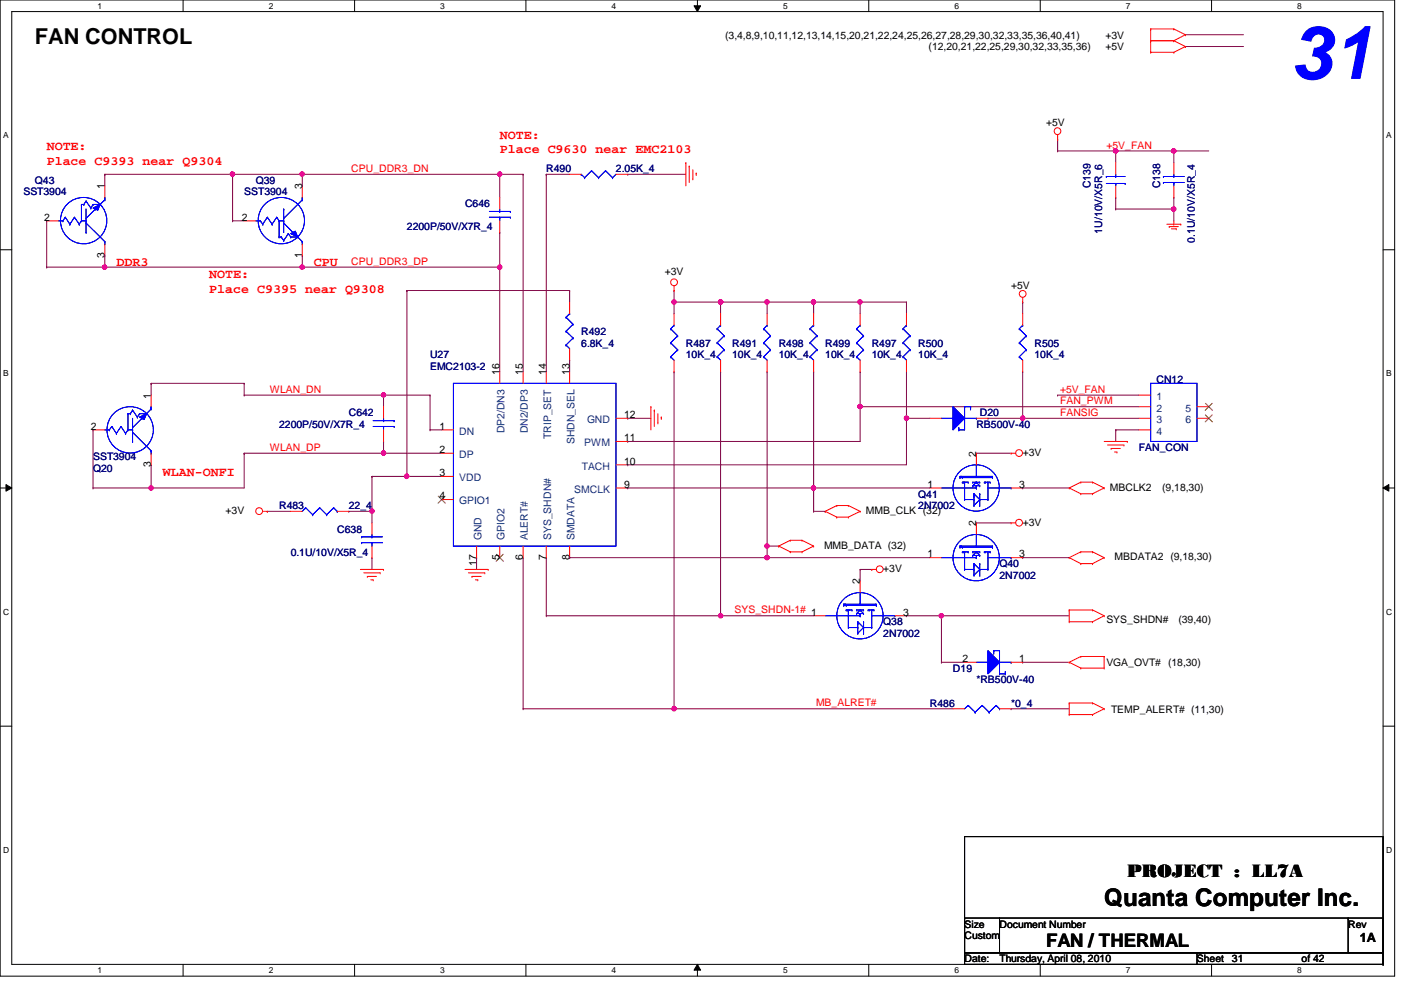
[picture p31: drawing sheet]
<svg xmlns="http://www.w3.org/2000/svg" width="297mm" height="210mm" viewBox="0 0 297 210" stroke-linecap="round" stroke-linejoin="round" font-family="sans-serif">
<defs><g id="words">
<text font-size="15.7" fill="#00f" x="273.5" y="16.7">31</text>
<text font-size="5.2" x="234.1" y="192">Quanta Computer Inc.</text>
<text font-size="4.7" x="7.4" y="9.2">FAN CONTROL</text>
<g font-size="3.9">
<text x="239" y="185.9">PROJECT : LL7A</text>
<text x="221.8" y="200.8">FAN / THERMAL</text>
</g>
<g font-size="2.7" fill="#f00">
<text x="106" y="29.4">NOTE:</text>
<text x="9.9" y="31.8">NOTE:</text>
<text x="9.9" y="34.9">Place C9393 near Q9304</text>
<text x="106" y="32.5">Place C9630 near EMC2103</text>
<text x="24.7" y="56.5">DDR3</text>
<text x="44.4" y="58.9">NOTE:</text>
<text x="66.5" y="56.5">CPU</text>
<text x="44.4" y="62">Place C9395 near Q9308</text>
<text x="34.5" y="100.8">WLAN-ONFI</text>
</g>
<text font-size="2.7" x="288.3" y="199.6">1A</text>
<g font-size="2.2">
<text x="153.8" y="8.2">(3,4,8,9,10,11,12,13,14,15,20,21,22,24,25,26,27,28,29,30,32,33,35,36,40,41)</text>
<text x="196.9" y="10.7">(12,20,21,22,25,29,30,32,33,35,36)</text>
<text x="234.4" y="8.2">+3V</text>
<text x="234.4" y="10.7">+5V</text>
<text x="221.8" y="26.7">+5V</text>
<text x="22.2" y="40.1" transform="rotate(-90 22.2 40.1)">1</text>
<text x="64" y="40.1" transform="rotate(-90 64 40.1)">3</text>
<text x="9.4" y="46.8">2</text>
<text x="51.3" y="46.8">2</text>
<text x="22.2" y="54.7" transform="rotate(-90 22.2 54.7)">3</text>
<text x="64" y="54.7" transform="rotate(-90 64 54.7)">1</text>
<text x="141" y="58.2">+3V</text>
<text x="214.4" y="61.2">+5V</text>
<text x="105.9" y="79.5" transform="rotate(-90 105.9 79.5)">16</text>
<text x="110.9" y="79.5" transform="rotate(-90 110.9 79.5)">15</text>
<text x="115.8" y="79.5" transform="rotate(-90 115.8 79.5)">14</text>
<text x="120.7" y="79.5" transform="rotate(-90 120.7 79.5)">13</text>
<text x="32" y="84.5" transform="rotate(-90 32 84.5)">1</text>
<text x="132.3" y="88.6">12</text>
<text x="19.3" y="91.1">2</text>
<text x="93.2" y="91.1">1</text>
<text x="132.3" y="93.6">11</text>
<text x="32" y="99.1" transform="rotate(-90 32 99.1)">3</text>
<text x="93.2" y="101">3</text>
<text x="93.2" y="96.1">2</text>
<text x="132.3" y="98.5">10</text>
<text x="207" y="96.8" transform="rotate(-90 207 96.8)">2</text>
<text x="216.8" y="96.6">+3V</text>
<text x="93.2" y="105.9">4</text>
<text x="132.3" y="103.4">9</text>
<text x="196.6" y="103.4">1</text>
<text x="216.1" y="103.4">3</text>
<text x="235.3" y="104">MBCLK2</text>
<text x="246.4" y="104">(9,18,30)</text>
<text x="47.8" y="109">+3V</text>
<text x="183.6" y="109">MMB_CLK (32)</text>
<text x="207" y="111.6" transform="rotate(-90 207 111.6)">2</text>
<text x="216.8" y="111.4">+3V</text>
<text x="101" y="120" transform="rotate(-90 101 120)">17</text>
<text x="105.9" y="118.7" transform="rotate(-90 105.9 118.7)">5</text>
<text x="110.9" y="118.7" transform="rotate(-90 110.9 118.7)">6</text>
<text x="115.8" y="118.7" transform="rotate(-90 115.8 118.7)">7</text>
<text x="120.7" y="118.7" transform="rotate(-90 120.7 118.7)">8</text>
<text x="174.7" y="116.3">MMB_DATA (32)</text>
<text x="196.6" y="118.2">1</text>
<text x="216.1" y="118.2">3</text>
<text x="236.3" y="118.8">MBDATA2 (9,18,30)</text>
<text x="182.3" y="123.9" transform="rotate(-90 182.3 123.9)">2</text>
<text x="187.3" y="121.3">+3V</text>
<text x="191.5" y="130.5">3</text>
<text x="234.6" y="132.1">SYS_SHDN#</text>
<text x="249.8" y="132.1">(39,40)</text>
<text x="204" y="140.4">2</text>
<text x="216.1" y="140.4">1</text>
<text x="234.6" y="141.2">VGA_OVT# (18,30)</text>
<text x="235.6" y="151.1">TEMP_ALERT# (11,30)</text>
<text x="204.5" y="196.7">Size</text>
<text x="211.9" y="196.7">Document Number</text>
<text x="285.8" y="196.7">Rev</text>
<text x="204.5" y="199.1">Custom</text>
<text x="204.5" y="204">Date:</text>
<text x="211.9" y="204">Thursday, April 08, 2010</text>
<text x="253.8" y="204">Sheet</text>
<text x="261.2" y="204">31</text>
<text x="276" y="204">of 42</text>
</g>
<g font-size="2.2" fill="#f00">
<text x="234.6" y="31.5">+5V_FAN</text>
<text x="74.5" y="36.4">CPU_DDR3_DN</text>
<text x="74.5" y="56.1">CPU_DDR3_DP</text>
<text x="57.2" y="83.3">WLAN_DN</text>
<text x="224.7" y="83.3">+5V_FAN</text>
<text x="224.7" y="88.2">FANSIG</text>
<text x="224.7" y="85.7">FAN_PWM</text>
<text x="57.2" y="95.6">WLAN_DP</text>
<text x="155.7" y="130">SYS_SHDN-1# 1</text>
<text x="173" y="149.8">MB_ALRET#</text>
</g>
<g font-size="2.2" fill="#000080">
<text x="4.9" y="41.4">SST3904</text>
<text x="7.4" y="39">Q43</text>
<text x="51.8" y="41.4">SST3904</text>
<text x="54.2" y="39">Q39</text>
<text x="115.8" y="36.5">R490</text>
<text x="130.6" y="36.5">2.05K_4</text>
<text x="231.2" y="39.9" transform="rotate(-90 231.2 39.9)">C139</text>
<text x="246" y="39.9" transform="rotate(-90 246 39.9)">C138</text>
<text x="98.6" y="43.9">C646</text>
<text x="86.3" y="48.9">2200P/50V/X7R_4</text>
<text x="233.7" y="49.5" transform="rotate(-90 233.7 49.5)">1U/10V/X5R_6</text>
<text x="253.4" y="51.5" transform="rotate(-90 253.4 51.5)">0.1U/10V/X5R_4</text>
<text x="123.2" y="71">R492</text>
<text x="91.2" y="75.9">U27</text>
<text x="123.2" y="73.5">6.8K_4</text>
<text x="145.4" y="73.5">R487</text>
<text x="145.4" y="75.9">10K_4</text>
<text x="155.2" y="73.5">R491</text>
<text x="155.2" y="75.9">10K_4</text>
<text x="165.1" y="73.5">R498</text>
<text x="165.1" y="75.9">10K_4</text>
<text x="175" y="73.5">R499</text>
<text x="175" y="75.9">10K_4</text>
<text x="184.8" y="73.5">R497</text>
<text x="184.8" y="75.9">10K_4</text>
<text x="194.7" y="73.5">R500</text>
<text x="194.7" y="75.9">10K_4</text>
<text x="219.3" y="73.5">R505</text>
<text x="219.3" y="75.9">10K_4</text>
<text x="91.2" y="78.4">EMC2103-2</text>
<text x="245.2" y="81.1">CN12</text>
<text x="74" y="88.3">C642</text>
<text x="207.7" y="88.3">D20</text>
<text x="59.2" y="90.7">2200P/50V/X7R_4</text>
<text x="207" y="90.7">RB500V-40</text>
<text x="241.5" y="95.6">FAN_CON</text>
<text x="19.7" y="100.1">Q20</text>
<text x="19.7" y="97.6">SST3904</text>
<text x="59.2" y="107.9">R483</text>
<text x="74" y="107.9">22_4</text>
<text x="194.7" y="105.5">Q41</text>
<text x="194.7" y="107.9">2N7002</text>
<text x="71.5" y="112.9">C638</text>
<text x="61.6" y="117.8">0.1U/10V/X5R_4</text>
<text x="211.9" y="120.3">Q40</text>
<text x="211.9" y="122.8">2N7002</text>
<text x="187.3" y="132.6">Q38</text>
<text x="187.3" y="135.1">2N7002</text>
<text x="202.1" y="142.5">D19</text>
<text x="197.1" y="149.9">R486</text>
<text x="207" y="144.9">*RB500V-40</text>
<text x="214.4" y="149.9">*0_4</text>
</g>
<g font-size="2.2" fill="#004080">
<text x="124.5" y="89.7">GND</text>
<text x="245.2" y="84.8">1</text>
<text x="245.2" y="87.2">2</text>
<text x="245.2" y="89.7">3</text>
<text x="251.3" y="87.2">5</text>
<text x="251.3" y="89.7">6</text>
<text x="97.4" y="92.2">DN</text>
<text x="107" y="91.9" transform="rotate(-90 107 91.9)">DP2/DN3</text>
<text x="111.9" y="91.9" transform="rotate(-90 111.9 91.9)">DN2/DP3</text>
<text x="116.8" y="93.1" transform="rotate(-90 116.8 93.1)">TRIP_SET</text>
<text x="121.8" y="94.2" transform="rotate(-90 121.8 94.2)">SHDN_SEL</text>
<text x="123.9" y="94.6">PWM</text>
<text x="245.2" y="92.2">4</text>
<text x="97.4" y="97.1">DP</text>
<text x="123.4" y="99.6">TACH</text>
<text x="97.4" y="102">VDD</text>
<text x="97.4" y="106.9">GPIO1</text>
<text x="121.7" y="104.5">SMCLK</text>
<text x="102.1" y="114.6" transform="rotate(-90 102.1 114.6)">GND</text>
<text x="107" y="114.6" transform="rotate(-90 107 114.6)">GPIO2</text>
<text x="111.9" y="114.6" transform="rotate(-90 111.9 114.6)">ALERT#</text>
<text x="116.8" y="114.6" transform="rotate(-90 116.8 114.6)">SYS_SHDN#</text>
<text x="121.8" y="114.6" transform="rotate(-90 121.8 114.6)">SMDATA</text>
</g>
<g font-size="1.8">
<text x="20.7" y="1.9">1</text>
<text x="57" y="1.9">2</text>
<text x="93.3" y="1.9">3</text>
<text x="129.7" y="1.9">4</text>
<text x="166" y="1.9">5</text>
<text x="202.4" y="1.9">6</text>
<text x="238.7" y="1.9">7</text>
<text x="275" y="1.9">8</text>
<text x=".7" y="29.3">A</text>
<text x="293.9" y="29.3">A</text>
<text x=".7" y="79.8">B</text>
<text x="293.9" y="79.8">B</text>
<text x=".7" y="130.3">C</text>
<text x="293.9" y="130.3">C</text>
<text x=".7" y="180.8">D</text>
<text x="293.9" y="180.8">D</text>
<text x="20.7" y="206.3">1</text>
<text x="57" y="206.3">2</text>
<text x="93.3" y="206.3">3</text>
<text x="129.7" y="206.3">4</text>
<text x="166" y="206.3">5</text>
<text x="202.4" y="206.3">6</text>
<text x="238.7" y="206.3">7</text>
<text x="275" y="206.3">8</text>
</g>
</g></defs>
<path d="M0 0h295.7v207h-295.7zM2.5 2.5h290.7v202h-290.7z" fill="none" stroke="#000" stroke-width=".21"/>
<g fill="#fff">
<path d="M20.7 .3h.9v1.9h-.9z"/>
<path d="M20.7 204.7h.9v2h-.9z"/>
</g>
<path d="M38.8 0v2.5M38.8 204.5v2.4" fill="none" stroke="#000" stroke-width=".21"/>
<g fill="#fff">
<path d="M57 .3h1v1.9h-1z"/>
<path d="M57 204.7h1v2h-1z"/>
</g>
<path d="M75.2 0v2.5M75.2 204.5v2.4" fill="none" stroke="#000" stroke-width=".21"/>
<g fill="#fff">
<path d="M93.3 .3h1v1.9h-1z"/>
<path d="M93.3 204.7h1v2h-1z"/>
</g>
<path d="M111.5 0v2.5M111.5 204.5v2.4" fill="none" stroke="#000" stroke-width=".21"/>
<g fill="#fff">
<path d="M129.7 .3h.9v1.9h-.9z"/>
<path d="M129.7 204.7h.9v2h-.9z"/>
</g>
<path d="M147.1 1.2h1.4l-.6 1.3zM147.9 0v2.5M147.9 204.5l.6 1.2h-1.4zM147.9 204.5v2.4" fill="none" stroke="#000" stroke-width=".21"/>
<path d="M147.1 1.2h1.4l-.6 1.3zM147.9 204.5l.6 1.2h-1.4z" fill="#000"/>
<g fill="#fff">
<path d="M166 .3h1v1.9h-1z"/>
<path d="M166 204.7h1v2h-1z"/>
</g>
<path d="M184.2 0v2.5M184.2 204.5v2.4" fill="none" stroke="#000" stroke-width=".21"/>
<g fill="#fff">
<path d="M202.3 .3h1v1.9h-1z"/>
<path d="M202.3 204.7h1v2h-1z"/>
</g>
<path d="M220.6 0v2.5M220.6 204.5v2.4" fill="none" stroke="#000" stroke-width=".21"/>
<g fill="#fff">
<path d="M238.7 .3h1v1.9h-1z"/>
<path d="M238.7 204.7h1v2h-1z"/>
</g>
<path d="M256.9 0v2.5M256.9 204.5v2.4" fill="none" stroke="#000" stroke-width=".21"/>
<g fill="#fff">
<path d="M275 .3h1v1.9h-1z"/>
<path d="M275 204.7h1v2h-1z"/>
<path d="M.7 27.7h1.1v2h-1.1z"/>
<path d="M293.9 27.7h1.1v2h-1.1z"/>
<path d="M.7 78.2h1.1v2h-1.1z"/>
<path d="M293.9 78.2h1.1v2h-1.1z"/>
</g>
<path d="M0 53h2.5M293.2 53h2.5" fill="none" stroke="#000" stroke-width=".21"/>
<g fill="#fff">
<path d="M.7 128.7h1.2v2h-1.2z"/>
<path d="M293.9 128.7h1.2v2h-1.2z"/>
</g>
<path d="M0 103.5h2.5M1.3 102.7l1.2 .8-1.2 .6zM293.2 103.5l1.3-.8v1.4zM293.2 103.5h2.5" fill="none" stroke="#000" stroke-width=".21"/>
<path d="M1.3 102.7l1.2 .8-1.2 .6zM293.2 103.5l1.3-.8v1.4z" fill="#000"/>
<g fill="#fff">
<path d="M.7 179.2h1.2v2h-1.2z"/>
<path d="M293.9 179.2h1.2v2h-1.2z"/>
</g>
<path d="M0 154h2.5M293.2 154h2.5" fill="none" stroke="#000" stroke-width=".21"/>
<path d="M251.3 7.4h.1M251.3 9.9h.1M251.3 7.4h12.3M251.3 9.9h12.3M115.8 37h.1M115.8 37v41.8M199.6 130.6h.1M199.6 130.6h27.1" fill="none" stroke="#800040" stroke-width=".21"/>
<circle cx="199.6" cy="130.6" r=".48" fill="#f0f"/>
<circle cx="199.6" cy="130.6" r=".48" fill="none" stroke="#f0f" stroke-width=".21"/>
<path d="M32 98.6h.1M32 81.3h.1M32 98.6v4.9M32 81.3h19.8M51.8 81.3h.1M51.8 81.3v2.5M32 103.5h.1M32 103.5h19.8M214.4 150.3h.1M214.4 150.3h12.3" fill="none" stroke="#800040" stroke-width=".21"/>
<circle cx="32" cy="103.5" r=".47" fill="#f0f"/>
<circle cx="32" cy="103.5" r=".47" fill="none" stroke="#f0f" stroke-width=".21"/>
<path d="M19.7 91.1h.1M19.7 91.1v12.4M32 81.3h.1M32 81.3v2.5M51.8 96.1h.1M51.8 96.1v7.4M19.7 103.5h.1M19.7 103.5h12.3M162.6 118.2h.1M162.6 118.2h34.5" fill="none" stroke="#800040" stroke-width=".21"/>
<circle cx="162.6" cy="118.2" r=".48" fill="#f0f"/>
<circle cx="162.6" cy="118.2" r=".48" fill="none" stroke="#f0f" stroke-width=".21"/>
<path d="M172.5 103.5h.1M172.5 103.5h24.6" fill="none" stroke="#800040" stroke-width=".21"/>
<circle cx="172.5" cy="103.5" r=".47" fill="#f0f"/>
<circle cx="172.5" cy="103.5" r=".47" fill="none" stroke="#f0f" stroke-width=".21"/>
<path d="M22.2 56.6h.1M22.2 56.6h41.9" fill="none" stroke="#800040" stroke-width=".21"/>
<circle cx="22.2" cy="56.6" r=".47" fill="#f0f"/>
<circle cx="22.2" cy="56.6" r=".47" fill="none" stroke="#f0f" stroke-width=".21"/>
<path d="M106 37h.1M106 37h4.9" fill="none" stroke="#800040" stroke-width=".21"/>
<circle cx="105.9" cy="36.9" r=".47" fill="#f0f"/>
<circle cx="105.9" cy="36.9" r=".47" fill="none" stroke="#f0f" stroke-width=".21"/>
<path d="M64.1 56.6h.1M64.1 56.6h41.9" fill="none" stroke="#800040" stroke-width=".21"/>
<circle cx="64.1" cy="56.6" r=".48" fill="#f0f"/>
<circle cx="64.1" cy="56.6" r=".48" fill="none" stroke="#f0f" stroke-width=".21"/>
<path d="M22.2 37h.1M22.2 37v2.4M64.1 37h.1M64.1 37v2.4M9.9 46.8h.1M9.9 56.6h.1M9.9 46.8v9.8M9.9 56.6h12.3M64.1 54.2h.1M64.1 54.2v2.4M152.8 64.1h.1M152.8 64.1h9.8" fill="none" stroke="#800040" stroke-width=".21"/>
<circle cx="162.6" cy="64" r=".49" fill="#f0f"/>
<circle cx="162.6" cy="64" r=".49" fill="none" stroke="#f0f" stroke-width=".21"/>
<circle cx="152.8" cy="64" r=".48" fill="#f0f"/>
<circle cx="152.8" cy="64" r=".48" fill="none" stroke="#f0f" stroke-width=".21"/>
<path d="M162.6 64.1h.1M162.6 64.1v2.4M81.3 83.8h.1M81.3 83.8h9.9" fill="none" stroke="#800040" stroke-width=".21"/>
<circle cx="81.3" cy="83.7" r=".47" fill="#f0f"/>
<circle cx="81.3" cy="83.7" r=".47" fill="none" stroke="#f0f" stroke-width=".21"/>
<path d="M216.8 64.1h.1M216.8 64.1v2.4M91.2 83.8h.1M91.2 83.8v7.3M78.9 108.4h.1M78.9 108.4v2.5" fill="none" stroke="#800040" stroke-width=".21"/>
<circle cx="78.9" cy="108.4" r=".47" fill="#f0f"/>
<circle cx="78.9" cy="108.4" r=".47" fill="none" stroke="#f0f" stroke-width=".21"/>
<path d="M91.2 91.1h.1M91.2 91.1h2.4M115.8 118.2h.1M115.8 118.2v12.4M152.8 130.6h.1M152.8 130.6h19.7" fill="none" stroke="#800040" stroke-width=".21"/>
<circle cx="152.8" cy="130.6" r=".47" fill="#f0f"/>
<circle cx="152.8" cy="130.6" r=".47" fill="none" stroke="#f0f" stroke-width=".21"/>
<path d="M248.9 32h.1M248.9 32h7.4M120.8 76.4h.1M120.8 61.6h.1M120.8 61.6v2.5M120.8 76.4v2.4M172.5 78.8h.1M172.5 78.8v24.7M182.4 64.1h.1M182.4 64.1v2.4M133.1 98.6h.1M133.1 98.6h59.1" fill="none" stroke="#800040" stroke-width=".21"/>
<circle cx="248.9" cy="32" r=".48" fill="#f0f"/>
<circle cx="248.9" cy="32" r=".48" fill="none" stroke="#f0f" stroke-width=".21"/>
<path d="M106 56.6h.1M106 56.6v22.2M216.8 118.2h.1M216.8 103.5h.1M216.8 118.2h9.9M216.8 103.5h9.9" fill="none" stroke="#800040" stroke-width=".21"/>
<circle cx="105.9" cy="56.6" r=".47" fill="#f0f"/>
<circle cx="105.9" cy="56.6" r=".47" fill="none" stroke="#f0f" stroke-width=".21"/>
<g fill="none" stroke="#800040" stroke-width=".21">
<path d="M49.3 37h.1M49.3 37h14.8M110.9 37h.1M110.9 37v41.8M115.8 37h.1M115.8 37h5M86.3 61.6h.1M86.3 61.6h34.5M142.9 78.8h.1M142.9 64.1h.1M142.9 64.1v2.4M142.9 78.8v71.5"/>
<path d="M162.6 64.1h.1M162.6 64.1h9.9M172.5 64.1h.1M172.5 64.1v2.4M182.4 64.1h.1M182.4 64.1h9.8M192.2 78.8h.1M192.2 64.1h.1M192.2 64.1v2.4M192.2 78.8v19.8M133.1 93.6h.1M133.1 88.7h.1"/>
<path d="M133.1 93.6h49.3M133.1 88.7h4.9M192.2 88.7h.1M133.1 103.5h.1M133.1 103.5h39.4M207 110.9h.1M207 110.9h7.4"/>
</g>
<circle cx="49.3" cy="36.9" r=".47" fill="#f0f"/>
<circle cx="49.3" cy="36.9" r=".47" fill="none" stroke="#f0f" stroke-width=".21"/>
<path d="M64.1 37h.1M64.1 37h41.9" fill="none" stroke="#800040" stroke-width=".21"/>
<circle cx="64.1" cy="36.9" r=".48" fill="#f0f"/>
<circle cx="64.1" cy="36.9" r=".48" fill="none" stroke="#f0f" stroke-width=".21"/>
<path d="M224.2 29.5h.1M224.2 29.5v2.5M106 49.3h.1M106 49.3v7.3M152.8 78.8h.1M152.8 78.8v51.8M182.4 86.2h.1M182.4 86.2v7.4M56.7 108.4h.1M56.7 108.4h4.9" fill="none" stroke="#800040" stroke-width=".21"/>
<circle cx="182.3" cy="86.2" r=".47" fill="#f0f"/>
<circle cx="182.3" cy="86.2" r=".47" fill="none" stroke="#f0f" stroke-width=".21"/>
<path d="M106 37h.1M106 37v4.9M81.3 83.8h.1M81.3 83.8v2.4M78.9 118.2h.1M78.9 118.2v2.5M110.9 118.2h.1M110.9 118.2v32.1M142.9 150.3h.1M142.9 150.3h59.2" fill="none" stroke="#800040" stroke-width=".21"/>
<circle cx="142.9" cy="150.3" r=".48" fill="#f0f"/>
<circle cx="142.9" cy="150.3" r=".48" fill="none" stroke="#f0f" stroke-width=".21"/>
<path d="M86.3 61.6h.1M86.3 61.6v39.4M86.3 101h.1M86.3 101h7.3" fill="none" stroke="#800040" stroke-width=".21"/>
<circle cx="86.2" cy="101" r=".48" fill="#f0f"/>
<circle cx="86.2" cy="101" r=".48" fill="none" stroke="#f0f" stroke-width=".21"/>
<path d="M216.8 88.7h.1M216.8 88.7h24.7M110.9 150.3h.1M110.9 150.3h32" fill="none" stroke="#800040" stroke-width=".21"/>
<circle cx="216.8" cy="88.7" r=".48" fill="#f0f"/>
<circle cx="216.8" cy="88.7" r=".48" fill="none" stroke="#f0f" stroke-width=".21"/>
<path d="M142.9 64.1h.1M142.9 64.1h9.9M207 96.1h.1M207 96.1h7.4M115.8 130.6h.1M115.8 130.6h37" fill="none" stroke="#800040" stroke-width=".21"/>
<circle cx="152.8" cy="64" r=".48" fill="#f0f"/>
<circle cx="152.8" cy="64" r=".48" fill="none" stroke="#f0f" stroke-width=".21"/>
<circle cx="142.9" cy="64" r=".48" fill="#f0f"/>
<circle cx="142.9" cy="64" r=".48" fill="none" stroke="#f0f" stroke-width=".21"/>
<path d="M152.8 64.1h.1M152.8 64.1v2.4M192.2 88.7h.1M192.2 88.7h4.9" fill="none" stroke="#800040" stroke-width=".21"/>
<circle cx="192.2" cy="88.7" r=".48" fill="#f0f"/>
<circle cx="192.2" cy="88.7" r=".48" fill="none" stroke="#f0f" stroke-width=".21"/>
<path d="M133.1 37h.1M133.1 37h12.3M142.9 61.6h.1M142.9 61.6v2.5M81.3 93.6h.1M81.3 93.6v2.5M162.6 115.8h.1M162.6 115.8v2.4" fill="none" stroke="#800040" stroke-width=".21"/>
<circle cx="162.6" cy="115.8" r=".48" fill="#f0f"/>
<circle cx="162.6" cy="115.8" r=".48" fill="none" stroke="#f0f" stroke-width=".21"/>
<path d="M81.3 96.1h.1M81.3 96.1h12.3M78.9 101h.1M78.9 101h7.4M78.9 101v7.4M120.8 118.2h.1M120.8 118.2h41.8" fill="none" stroke="#800040" stroke-width=".21"/>
<circle cx="81.3" cy="96" r=".47" fill="#f0f"/>
<circle cx="81.3" cy="96" r=".47" fill="none" stroke="#f0f" stroke-width=".21"/>
<path d="M172.5 64.1h.1M172.5 64.1h9.9" fill="none" stroke="#800040" stroke-width=".21"/>
<circle cx="182.3" cy="64" r=".48" fill="#f0f"/>
<circle cx="182.3" cy="64" r=".48" fill="none" stroke="#f0f" stroke-width=".21"/>
<circle cx="172.4" cy="64" r=".48" fill="#f0f"/>
<circle cx="172.4" cy="64" r=".48" fill="none" stroke="#f0f" stroke-width=".21"/>
<path d="M22.2 54.2h.1M22.2 54.2v2.4M236.6 41.9h.1M236.6 44.3h.1M236.6 41.9v2.4M236.6 44.3h12.3M248.9 44.3h.1M248.9 44.3v2.5" fill="none" stroke="#800040" stroke-width=".21"/>
<circle cx="248.9" cy="44.3" r=".48" fill="#f0f"/>
<circle cx="248.9" cy="44.3" r=".48" fill="none" stroke="#f0f" stroke-width=".21"/>
<path d="M224.2 32h.1M224.2 32h24.7M236.6 32h.1M236.6 32v2.5M248.9 32h.1M248.9 32v2.5" fill="none" stroke="#800040" stroke-width=".21"/>
<circle cx="236.5" cy="32" r=".48" fill="#f0f"/>
<circle cx="236.5" cy="32" r=".48" fill="none" stroke="#f0f" stroke-width=".21"/>
<g fill="none" stroke="#800040" stroke-width=".21">
<path d="M22.2 37h.1M22.2 37h27.1M49.3 37h.1M49.3 37v9.8M49.3 46.8h.1M49.3 46.8h2.5M248.9 41.9h.1M248.9 41.9v2.4M162.6 78.8h.1M162.6 78.8v37h2.5M182.4 78.8h.1M182.4 78.8v7.4"/>
<path d="M216.8 78.8h.1M216.8 78.8v9.9h-7.3M51.8 83.8h.1M51.8 96.1h.1M51.8 83.8h29.5M51.8 96.1h29.5M182.4 86.2h.1M182.4 86.2h59.1M209.5 88.7h.1M224.2 83.8h.1M224.2 83.8h17.3M236.6 91.1h.1"/>
<path d="M236.6 91.1h4.9M236.6 91.1v2.5M74 108.4h.1M74 108.4h4.9M101 118.2h.1M101 118.2v2.5M165.1 115.8h.1M172.5 108.4h.1M172.5 108.4h2.5M172.5 103.5v4.9M175 108.4h.1M182.4 120.7h.1"/>
<path d="M182.4 120.7v2.5M182.4 120.7h2.4M184.8 120.7h.1M192.2 130.6h.1M192.2 130.6h7.4M199.6 130.6h.1M199.6 130.6v9.8M199.6 140.4h.1M199.6 140.4h4.9M216.8 140.4h.1M216.8 140.4h9.9"/>
</g>
<g fill="none" stroke="#f00" stroke-width=".21">
<path d="M244 8.6h.1M244 6.1h.1M244 11.1h.1M244 6.1h4.9M244 8.6h4.9M244 6.1v5M244 11.1h4.9M248.9 6.1h.1M248.9 8.6h.1M248.9 11.1h.1M248.9 6.1l2.4 1.3M248.9 8.6l2.4 1.3"/>
<path d="M251.3 7.4h.1M251.3 9.9h.1M251.3 7.4l-2.4 1.2M251.3 9.9l-2.4 1.2M145.4 34.5h.1M145.4 34.5v4.9M146.1 35.2h.1M146.1 35.2v3.5M146.9 37.9h.1M146.9 36v1.9M147.6 36.7h.1M147.6 36.7v.5"/>
<path d="M224.2 29.5h.1M224.2 28.6v.9M247.4 47.5h3M247.9 48h.1M247.9 48h1.9M248.4 48.5h1M248.9 47.5h.1M248.9 46.8v.7M249.4 48.5h.1M250.4 47.5h.1M142.9 61.6h.1M142.9 60.6v1"/>
<path d="M216.8 64.1h.1M216.8 63.1v1M138 86.2h.1M138 86.2v4.9M138.7 87h.1M138.7 87v3.4M139.5 89.7h.1M139.5 87.7v2M140.2 88.4h.1M140.2 88.4v.5M207 96.1v2.5M214.4 96.1h.1"/>
<path d="M214.4 96.1h.9M234.1 93.6h4.9M234.8 94.4h3.5M235.6 95.1h.1M235.6 95.1h1.9M236.3 95.8h.5M236.8 95.8h.1M238.3 94.4h.1M239 93.6h.1M241.5 83.8h2.5M241.5 86.2h2.5M241.5 88.7h2.5"/>
<path d="M241.5 91.1h2.5M253.8 86.2h2.5M253.8 88.7h2.5M55.7 108.4h1M56.7 108.4h.1M78.9 110.9v2.4M78.9 115.8v2.4M165.1 115.8h.1M165.1 115.8l2.5 1.2M167.6 114.6h.1M167.6 117h.1M167.6 117h2.4"/>
<path d="M167.6 114.6l-2.5 1.2M167.6 114.6h2.4M170 114.6h.1M170 117h.1M170 114.6l2.5 1.2M172.5 115.8h.1M172.5 115.8l-2.5 1.2M175 108.4h.1M175 108.4l2.4 1.2M177.4 107.2h.1M177.4 109.6h.1M177.4 107.2l-2.4 1.2"/>
<path d="M177.4 107.2h2.5M177.4 109.6h2.5M179.9 107.2h.1M179.9 109.6h.1M179.9 107.2l2.5 1.2M182.4 108.4h.1M182.4 108.4l-2.5 1.2M197.1 103.5h2.5M197.1 118.2h2.5M207 110.9v2.4M214.4 110.9h.1M214.4 110.9h.9"/>
<path d="M214.4 103.5h2.4M214.4 118.2h2.4M226.7 103.5h.1M226.7 118.2h.1M226.7 103.5l2.4 1.2M226.7 118.2l2.4 1.3M229.1 102.2h.1M229.1 104.7h.1M229.1 117h.1M229.1 119.5h.1M229.1 102.2l-2.4 1.3M229.1 102.2h2.5"/>
<path d="M229.1 104.7h2.5M229.1 117l-2.4 1.2M229.1 117h2.5M229.1 119.5h2.5M231.6 102.2h.1M231.6 104.7h.1M231.6 117h.1M231.6 119.5h.1M231.6 102.2l2.5 1.3M231.6 117l2.5 1.2M234.1 103.5h.1M234.1 118.2h.1"/>
<path d="M234.1 103.5l-2.5 1.2M234.1 118.2l-2.5 1.3M76.4 120.7h4.9M77.1 121.5h3.5M77.9 122.2h.1M77.9 122.2h1.9M78.6 122.9h.5M79.1 122.9h.1M80.6 121.5h.1M81.3 120.7h.1M98.6 120.7h4.9M99.3 121.5h3.5"/>
<path d="M100.1 122.2h.1M100.1 122.2h1.9M100.8 122.9h.5M101.3 122.9h.1M102.8 121.5h.1M103.5 120.7h.1M184.8 120.7h.1M184.8 120.7h1M226.7 129.3h.1M226.7 131.8h.1M226.7 131.8h4.9M226.7 129.3h4.9"/>
<path d="M226.7 129.3v2.5M229.1 139.2h.1M229.1 139.2l-2.4 1.2M229.1 139.2h5M231.6 131.8h.1M231.6 129.3h.1M231.6 129.3l2.5 1.3M234.1 130.6h.1M234.1 139.2h.1M234.1 130.6l-2.5 1.2M234.1 139.2v2.4M226.7 149.1h.1"/>
<path d="M226.7 151.5h.1M226.7 140.4h.1M226.7 149.1v2.4M226.7 149.1h4.9M226.7 151.5h4.9M226.7 140.4l2.4 1.2M229.1 141.6h.1M229.1 141.6h5M231.6 149.1h.1M231.6 151.5h.1M231.6 149.1l2.5 1.2M234.1 150.3h.1"/>
<path d="M234.1 141.6h.1M234.1 150.3l-2.5 1.2"/>
<circle cx="224.2" cy="27.8" r=".71"/>
<circle cx="142.9" cy="59.9" r=".72"/>
<circle cx="216.8" cy="62.3" r=".72"/>
<circle cx="216.1" cy="96.1" r=".72"/>
<circle cx="54.9" cy="108.4" r=".72"/>
<circle cx="216.1" cy="110.8" r=".72"/>
<circle cx="186.5" cy="120.7" r=".72"/>
</g>
<path d="M204.5 177.4h88.7v24.6h-88.7zM204.5 194.6h88.7v7.4h-88.7zM211.9 194.6h.1M211.9 194.6v7.4M285.8 194.6h.1M285.8 194.6v7.4M204.5 202h88.7v2.5h-88.7zM253.8 202h.1M253.8 202v2.5M293.2 204.5h.1M293.2 202v2.5" fill="none" stroke="#000" stroke-width=".21"/>
<g fill="none" stroke="#00f" stroke-width=".21">
<path d="M207 98.6v2.4M244 81.3h9.8v12.3h-9.8zM76.7 115.1h.1M76.7 113.8h.1M76.7 115.1h4.4M76.7 113.8h4.4M78.9 113.8h.1M78.9 115.1h.1M78.9 113.3v.5M78.9 115.1v.7M199.6 103.5h7.4M199.6 118.2h7.4"/>
<path d="M203.5 101.3h.1M203.5 101h.1M203.5 116h.1M203.5 115.8h.1M203.5 101h6.9v.3M203.5 115.8h6.9v.2M203.5 101.3h6.9M203.5 101v.3M203.5 115.8v.2M203.5 116h6.9M203.8 101h.1M203.8 115.8h.1"/>
<path d="M204 101.3h.1M204 102.2h.1M204 116h.1M204 117h.1M204 102.2h1.3M204 117h1.3M204.3 102.2h.1M204.3 117h.1M204.5 105.9h.1M204.5 102.2h.1M204.5 117h.1M204.5 105.9h2"/>
<path d="M204.5 102.2v3.7M204.5 117v3.7M205.3 102.2h.1M205.3 117h.1M206.2 103h.1M206.2 102.2h.1M206.2 117.8h.1M206.2 117h.1M206.2 103h1.5M206.2 102.2h1.5M206.2 117.8h1.5M206.2 117h1.5"/>
<path d="M206.5 105.9h.1M206.5 107.2h.1M206.5 104.9h.1M206.5 104.7h.1M206.5 105.2h.1M206.5 102.7h.1M206.5 119.7h.1M206.5 119.5h.1M206.5 120h.1M206.5 117.5h.1M206.5 104.7v2.5M206.5 119.5v2.5"/>
<path d="M206.5 104.7l1.2 1.2M206.5 119.5l1.2 1.2M207 103.5h.1M207 101h.1M207 102.2h.1M207 103h.1M207 118.2h.1M207 115.8h.1M207 117h.1M207 117.8h.1M207 103v.5M207 113.3v2.5"/>
<path d="M207 117.8v.4M207 102.2l-.8 .8M207 102.2l.7 .8M207 117l-.8 .8M207 117l.7 .8M207.7 105.9h.1M207.7 103h.1M207.7 102.2h.1M207.7 107.2h.1M207.7 104.7h.1M207.7 117.8h.1M207.7 117h.1"/>
<path d="M207.7 119.5h.1M207.7 105.9h1.8M207.7 105.9l-1.2 1.3M207.7 104.7v2.5M207.7 119.5v2.5M208.7 102.2h.1M208.7 117h.1M208.7 102.2h1.2M208.7 117h1.2M209 102.2h.1M209 117h.1M209.5 102.2h.1"/>
<path d="M209.5 105.9h.1M209.5 117h.1M209.5 103.5h4.9M209.5 102.2v3.7M209.5 117v3.7M209.5 118.2h4.9M209.9 102.2h.1M209.9 117h.1M210.4 101.3h.1M210.4 116h.1M214.4 103.5h.1M214.4 118.2h.1"/>
<path d="M204.5 120.7h.1M204.5 120.7h2M206.5 120.7h.1M206.5 122h.1M207.7 120.7h.1M207.7 122h.1M207.7 120.7h1.8M207.7 120.7l-1.2 1.3M209.5 120.7h.1"/>
<circle cx="207" cy="103.5" r="4.9"/>
<circle cx="207" cy="118.2" r="4.9"/>
</g>
<path d="M255.6 85.5l1.4 1.5M255.6 88l1.4 1.5M257 85.5l-1.5 1.5M257 88l-1.5 1.5" fill="none" stroke="#804000" stroke-width=".21"/>
<path d="M61.6 49.5l1-.5 .5 1.2z" fill="#00f"/>
<g fill="none" stroke="#00f" stroke-width=".21">
<path d="M54.2 46.8h1M55.2 46.8h.1M55.2 46.8l.5 .7M55.7 47.5h.1M56.7 46.1h.1M56.7 46.1l-1 1.4M56.7 46.1l1 1.4M57.7 47.5h.1M58.7 46.1h.1M58.7 46.1l-1 1.4M58.7 46.1l.5 .7M59.2 46.8h.1"/>
<path d="M59.2 50.2h.1M59.2 46.8h1M59.2 46.8v3.4M59.2 50.2h.4M59.6 50.2h.1M59.6 50.2l.6 .8M60.2 46.8h.1M60.2 44.3h.1M60.2 51h.1M60.2 44.3v5M60.2 47.3l1.9 2M61.1 49.5h.1"/>
<path d="M61.1 49.5l-.9 1.5M61.1 49.5l.5 .7M61.6 49.5l1-.5 .5 1.2zM61.6 50.2h.1M61.6 50.2h1.5M62.1 49.3h.1M63.1 50.2h.1M63.1 50.2l1 1M64.1 51.7h.1M64.1 51.2h.1M64.1 42.4h.1M64.1 41.9h.1"/>
<path d="M64.1 41.9v.5M64.1 51.2v.5M64.1 42.4l-3.9 3.9"/>
<circle cx="59.6" cy="46.8" r="4.9"/>
</g>
<path d="M61.6 49.5l1-.5 .5 1.2z" fill="#00f"/>
<g fill="none" stroke="#00f" stroke-width=".21">
<path d="M123.2 37h.1M123.2 37l.7 .7M123.9 37.7h.1M125.4 36.2h.1M125.4 36.2l1.5 1.5M125.4 36.2l-1.5 1.5M126.9 37.7h.1M128.4 36.2h.1M128.4 36.2l1.5 1.5M128.4 36.2l-1.5 1.5M129.9 37.7h.1M130.6 37l-.7 .7"/>
<path d="M54.2 46.8h1M55.2 46.8h.1M55.2 46.8l.5 .7M55.7 47.5h.1M56.7 46.1h.1M56.7 46.1l-1 1.4M56.7 46.1l1 1.4M57.7 47.5h.1M58.7 46.1h.1M58.7 46.1l-1 1.4M58.7 46.1l.5 .7M59.2 46.8h.1"/>
<path d="M59.2 50.2h.1M59.2 46.8h1M59.2 46.8v3.4M59.2 50.2h.4M59.6 50.2h.1M59.6 50.2l.6 .8M60.2 46.8h.1M60.2 44.3h.1M60.2 51h.1M60.2 44.3v5M60.2 47.3l1.9 2M61.1 49.5h.1"/>
<path d="M61.1 49.5l-.9 1.5M61.1 49.5l.5 .7M61.6 49.5l1-.5 .5 1.2zM61.6 50.2h.1M61.6 50.2h1.5M62.1 49.3h.1M63.1 50.2h.1M63.1 50.2l1 1M64.1 51.7h.1M64.1 51.2h.1M64.1 42.4h.1M64.1 41.9h.1"/>
<path d="M64.1 41.9v.5M64.1 51.2v.5M64.1 42.4l-3.9 3.9M191.5 75.6h.1M191.5 72.7h.1M191.5 69.7h.1M191.5 75.6l.7 .8M191.5 72.7l1.5 1.5M191.5 69.7l1.5 1.5M192.2 69h.1M192.2 69l-.7 .7M193 74.2h.1"/>
<path d="M193 71.2h.1M193 74.2l-1.5 1.4M193 71.2l-1.5 1.5"/>
<circle cx="59.6" cy="46.8" r="4.9"/>
</g>
<path d="M64.1 39.4v2.5M120.8 37h2.4M130.6 37h2.5M51.8 46.8h2.4M64.1 51.7v2.5M192.2 66.5v2.5M192.2 76.4v2.4" fill="none" stroke="#f00" stroke-width=".21"/>
<path d="M19.7 44.1l1.5-.8-.5 1.3z" fill="#00f"/>
<g fill="none" stroke="#00f" stroke-width=".21">
<path d="M12.4 46.8h.9M13.3 46.8h.1M13.8 46.1h.1M13.8 46.1l-.5 .7M13.8 46.1l1 1.4M14.8 47.5h.1M15.8 46.1h.1M15.8 46.1l-1 1.4M15.8 46.1l1 1.4M16.8 47.5h.1M17.3 46.8h.1M17.3 43.3h.1"/>
<path d="M17.3 46.8h.9M17.3 46.8l-.5 .7M17.3 43.3v3.5M17.3 43.3h.5M17.8 43.3h.1M18.2 46.8h.1M18.2 49.3h.1M18.2 42.6h.1M18.2 44.3v5M18.2 47.3l4 3.9M18.2 42.6l-.4 .7M18.2 42.6l1.1 1.5"/>
<path d="M19.3 44.1h.1M19.7 44.1l1.5-.8-.5 1.3zM19.7 43.3h.1M19.7 43.3h1.5M19.7 43.3l-.4 .8M20.2 44.3h.1M20.2 44.3l-2 2M21.2 43.3h.1M22.2 41.9h.1M22.2 42.4h.1M22.2 51.2h.1M22.2 51.7h.1"/>
<path d="M22.2 41.9v.5M22.2 51.2v.5M22.2 42.4l-1 .9"/>
<circle cx="17.7" cy="46.8" r="4.9"/>
</g>
<path d="M19.7 44.1l1.5-.8-.5 1.3z" fill="#00f"/>
<g fill="none" stroke="#00f" stroke-width=".21">
<path d="M12.4 46.8h.9M13.3 46.8h.1M13.8 46.1h.1M13.8 46.1l-.5 .7M13.8 46.1l1 1.4M14.8 47.5h.1M15.8 46.1h.1M15.8 46.1l-1 1.4M15.8 46.1l1 1.4M16.8 47.5h.1M17.3 46.8h.1M17.3 43.3h.1"/>
<path d="M17.3 46.8h.9M17.3 46.8l-.5 .7M17.3 43.3v3.5M17.3 43.3h.5M17.8 43.3h.1M18.2 46.8h.1M18.2 49.3h.1M18.2 42.6h.1M18.2 44.3v5M18.2 47.3l4 3.9M18.2 42.6l-.4 .7M18.2 42.6l1.1 1.5"/>
<path d="M19.3 44.1h.1M19.7 44.1l1.5-.8-.5 1.3zM19.7 43.3h.1M19.7 43.3h1.5M19.7 43.3l-.4 .8M20.2 44.3h.1M20.2 44.3l-2 2M21.2 43.3h.1M22.2 41.9h.1M22.2 42.4h.1M22.2 51.2h.1M22.2 51.7h.1"/>
<path d="M22.2 41.9v.5M22.2 51.2v.5M22.2 42.4l-1 .9M103.8 46.1h4.4M103.8 44.8h4.4M106 44.8h.1M106 46.1h.1M106 44.3v.5M106 46.1v.7M108.2 46.1h.1M108.2 44.8h.1M120 73.2h.1"/>
<path d="M120 70.2h.1M120 67.3h.1M120 73.2l.8 .7M120 70.2l1.5 1.5M120 67.3l1.5 1.4M120.8 66.5h.1M120.8 66.5l-.8 .8M121.5 71.7h.1M121.5 68.7h.1M121.5 71.7l-1.5 1.5M121.5 68.7l-1.5 1.5M152.1 75.6h.1"/>
<path d="M152.1 72.7h.1M152.1 69.7h.1M152.1 75.6l.7 .8M152.1 72.7l1.4 1.5M152.1 69.7l1.4 1.5M152.8 69h.1M152.8 69l-.7 .7M153.5 74.2h.1M153.5 71.2h.1M153.5 74.2l-1.4 1.4M153.5 71.2l-1.4 1.5M79.1 90.4h4.5"/>
<path d="M79.1 89.2h4.5M81.3 89.2h.1M81.3 90.4h.1M81.3 88.7v.5M81.3 90.4v.7M83.6 90.4h.1M83.6 89.2h.1"/>
<circle cx="17.7" cy="46.8" r="4.9"/>
</g>
<path d="M22.2 39.4v2.5M9.9 46.8h2.5M22.2 51.7v2.5M106 41.9v2.4M106 46.8v2.5M120.8 64.1v2.4M120.8 73.9v2.5M152.8 66.5v2.5M152.8 76.4v2.4M81.3 86.2v2.5M81.3 91.1v2.5" fill="none" stroke="#f00" stroke-width=".21"/>
<path d="M202.1 86.2l2.4 2.5-2.4 2.4z" fill="#00f"/>
<g fill="none" stroke="#00f" stroke-width=".21">
<path d="M199.6 88.7h2.5M202.1 86.2l2.4 2.5-2.4 2.4zM202.1 88.7h.1M203.3 91.1h.1M203.3 90.7h.1M203.3 90.7v.4M204.5 86.2h.1M204.5 86.2v4.9h-1.2M204.5 88.7h2.5M204.5 86.2h1.3M205.8 86.2h.1M205.8 86.7h.1"/>
<path d="M205.8 86.2v.5M207 88.7h.1"/>
</g>
<path d="M202.1 86.2l2.4 2.5-2.4 2.4z" fill="#00f"/>
<g fill="none" stroke="#00f" stroke-width=".21">
<path d="M234.6 37.4h.1M234.6 38.9h3.9M234.6 37.4h3.9M236.6 37.4h.1M236.6 38.9h.1M236.6 37v.4M236.6 38.9v.5M238.5 38.9h.1M161.9 75.6h.1M161.9 72.7h.1M161.9 69.7h.1M161.9 75.6l.7 .8"/>
<path d="M161.9 72.7l1.5 1.5M161.9 69.7l1.5 1.5M162.6 69h.1M162.6 69l-.7 .7M163.4 74.2h.1M163.4 71.2h.1M163.4 74.2l-1.5 1.4M163.4 71.2l-1.5 1.5M199.6 88.7h2.5M202.1 86.2l2.4 2.5-2.4 2.4zM202.1 88.7h.1M203.3 91.1h.1"/>
<path d="M203.3 90.7h.1M203.3 90.7v.4M204.5 86.2h.1M204.5 86.2v4.9h-1.2M204.5 88.7h2.5M204.5 86.2h1.3M205.8 86.2h.1M205.8 86.7h.1M205.8 86.2v.5M207 88.7h.1M175 130.6h7.4M178.9 128.4h.1"/>
<path d="M178.9 128.1h.1M178.9 128.1h6.9v.3M178.9 128.4h6.9M178.9 128.1v.3M179.2 128.1h.1M179.4 128.4h.1M179.4 129.3h.1M179.4 129.3h1.2M179.7 129.3h.1M179.9 133.1h.1M179.9 129.3h.1M179.9 133.1h2"/>
<path d="M179.9 129.3v3.8M180.6 129.3h.1M181.6 130.1h.1M181.6 129.3h.1M181.6 130.1h1.5M181.6 129.3h1.5M181.9 133.1h.1M181.9 134.3h.1M181.9 132h.1M181.9 131.8h.1M181.9 132.3h.1M181.9 129.8h.1"/>
<path d="M181.9 131.8v2.5M181.9 131.8l1.2 1.3M182.4 130.6h.1M182.4 128.1h.1M182.4 129.3h.1M182.4 130.1h.1M182.4 125.6v2.5M182.4 130.1v.5M182.4 129.3l-.8 .8M182.4 129.3l.7 .8M183.1 133.1h.1M183.1 130.1h.1"/>
<path d="M183.1 129.3h.1M183.1 134.3h.1M183.1 131.8h.1M183.1 133.1h1.7M183.1 133.1l-1.2 1.2M183.1 131.8v2.5M184.1 129.3h.1M184.1 129.3h1.2M184.3 129.3h.1M184.8 129.3h.1M184.8 133.1h.1M184.8 130.6h4.9"/>
<path d="M184.8 129.3v3.8M185.3 129.3h.1M185.8 128.4h.1M189.7 130.6h.1"/>
<circle cx="182.3" cy="130.6" r="4.9"/>
</g>
<path d="M236.6 34.5v2.5M236.6 39.4v2.5M162.6 66.5v2.5M162.6 76.4v2.4M197.1 88.7h2.5M207 88.7h2.5M172.5 130.6h2.5M182.4 123.2v2.4M189.7 130.6h2.5" fill="none" stroke="#f00" stroke-width=".21"/>
<path d="M209.5 138l2.4 2.4-2.4 2.5z" fill="#00f"/>
<g fill="none" stroke="#00f" stroke-width=".21">
<path d="M209.5 138l2.4 2.4-2.4 2.5zM210.7 138h.1M210.7 138.5h.1M210.7 138h1.2v4.9M210.7 138v.5M207 140.4h2.5M209.5 140.4h.1M211.9 142.9h.1M211.9 140.4h2.5M211.9 142.9h1.2M213.1 142.9h.1M213.1 142.4h.1"/>
<path d="M213.1 142.4v.5M214.4 140.4h.1"/>
</g>
<path d="M209.5 138l2.4 2.4-2.4 2.5z" fill="#00f"/>
<g fill="none" stroke="#00f" stroke-width=".21">
<path d="M209.5 138l2.4 2.4-2.4 2.5zM210.7 138h.1M210.7 138.5h.1M210.7 138h1.2v4.9M210.7 138v.5M207 140.4h2.5M209.5 140.4h.1M211.9 142.9h.1M211.9 140.4h2.5M211.9 142.9h1.2M213.1 142.9h.1M213.1 142.4h.1"/>
<path d="M213.1 142.4v.5M214.4 140.4h.1"/>
</g>
<path d="M204.5 140.4h2.5M214.4 140.4h2.4" fill="none" stroke="#f00" stroke-width=".21"/>
<path d="M29.6 88.4l1.5-.7-.5 1.2z" fill="#00f"/>
<g fill="none" stroke="#00f" stroke-width=".21">
<path d="M22.2 91.1h1M23.2 91.1h.1M23.7 90.4h.1M23.7 90.4l-.5 .7M23.7 90.4l1 1.5M24.7 91.9h.1M25.7 90.4h.1M25.7 90.4l-1 1.5M25.7 90.4l.9 1.5M26.6 91.9h.1M27.1 91.1h.1M27.1 87.7h.1"/>
<path d="M27.1 91.1h1M27.1 91.1l-.5 .8M27.1 87.7v3.4M27.1 87.7h.5M27.6 87.7h.1M28.1 91.1h.1M28.1 93.6h.1M28.1 87h.1M28.1 88.7v4.9M28.1 91.7l3.9 3.9M28.1 87l-.5 .7M28.1 87l1 1.4"/>
<path d="M29.1 88.4h.1M29.6 88.4l1.5-.7-.5 1.2zM29.6 87.7h.1M29.6 87.7h1.5M29.6 87.7l-.5 .7M30.1 88.7h.1M30.1 88.7l-2 2M31.1 87.7h.1M32 86.2h.1M32 86.7h.1M32 95.6h.1M32 96.1h.1"/>
<path d="M32 86.2v.5M32 95.6v.5M32 86.7l-.9 1"/>
<circle cx="27.6" cy="91.1" r="4.9"/>
</g>
<path d="M29.6 88.4l1.5-.7-.5 1.2z" fill="#00f"/>
<g fill="none" stroke="#00f" stroke-width=".21">
<path d="M246.7 38.7h.1M246.7 37.4h.1M246.7 38.7h4.4M246.7 37.4h4.4M248.9 37.4h.1M248.9 38.7h.1M248.9 37v.4M248.9 38.7v.7M142.2 75.6h.1M142.2 72.7h.1M142.2 69.7h.1M142.2 75.6l.7 .8"/>
<path d="M142.2 72.7l1.5 1.5M142.2 69.7l1.5 1.5M142.9 69h.1M142.9 69l-.7 .7M143.7 74.2h.1M143.7 71.2h.1M143.7 74.2l-1.5 1.4M143.7 71.2l-1.5 1.5M171.7 75.6h.1M171.7 72.7h.1M171.7 69.7h.1M171.7 75.6l.8 .8"/>
<path d="M171.7 72.7l1.5 1.5M171.7 69.7l1.5 1.5M172.5 69h.1M172.5 69l-.8 .7M173.2 74.2h.1M173.2 71.2h.1M173.2 74.2l-1.5 1.4M173.2 71.2l-1.5 1.5M181.6 75.6h.1M181.6 72.7h.1M181.6 69.7h.1M181.6 75.6l.8 .8"/>
<path d="M181.6 72.7l1.5 1.5M181.6 69.7l1.5 1.5M182.4 69h.1M182.4 69l-.8 .7M183.1 74.2h.1M183.1 71.2h.1M183.1 74.2l-1.5 1.4M183.1 71.2l-1.5 1.5M216.1 75.6h.1M216.1 72.7h.1M216.1 69.7h.1M216.1 75.6l.7 .8"/>
<path d="M216.1 72.7l1.5 1.5M216.1 69.7l1.5 1.5M216.8 69h.1M216.8 69l-.7 .7M217.6 74.2h.1M217.6 71.2h.1M217.6 74.2l-1.5 1.4M217.6 71.2l-1.5 1.5M22.2 91.1h1M23.2 91.1h.1M23.7 90.4h.1M23.7 90.4l-.5 .7"/>
<path d="M23.7 90.4l1 1.5M24.7 91.9h.1M25.7 90.4h.1M25.7 90.4l-1 1.5M25.7 90.4l.9 1.5M26.6 91.9h.1M27.1 91.1h.1M27.1 87.7h.1M27.1 91.1h1M27.1 91.1l-.5 .8M27.1 87.7v3.4M27.1 87.7h.5"/>
<path d="M27.6 87.7h.1M28.1 91.1h.1M28.1 93.6h.1M28.1 87h.1M28.1 88.7v4.9M28.1 91.7l3.9 3.9M28.1 87l-.5 .7M28.1 87l1 1.4M29.1 88.4h.1M29.6 88.4l1.5-.7-.5 1.2zM29.6 87.7h.1M29.6 87.7h1.5"/>
<path d="M29.6 87.7l-.5 .7M30.1 88.7h.1M30.1 88.7l-2 2M31.1 87.7h.1M32 86.2h.1M32 86.7h.1M32 95.6h.1M32 96.1h.1M32 86.2v.5M32 95.6v.5M32 86.7l-.9 1M96.1 81.3h34.5v34.5h-34.5z"/>
<path d="M64.8 107.7h.1M64.8 107.7l-.7 .7M64.8 107.7l1.5 1.4M66.3 109.1h.1M67.8 107.7h.1M67.8 107.7l-1.5 1.4M67.8 107.7l1.5 1.4M69.3 109.1h.1M70.7 107.7h.1M70.7 107.7l-1.4 1.4M70.7 107.7l.8 .7M71.5 108.4h.1"/>
<path d="M205.3 149.6h.1M205.3 149.6l-.8 .7M205.3 149.6l1.5 1.4M206.8 151h.1M208.2 149.6h.1M208.2 149.6l-1.4 1.4M208.2 149.6l1.5 1.4M209.7 151h.1M211.2 149.6h.1M211.2 149.6l-1.5 1.4M211.2 149.6l.7 .7M211.9 150.3h.1"/>
<circle cx="27.6" cy="91.1" r="4.9"/>
</g>
<g fill="none" stroke="#f00" stroke-width=".21">
<path d="M248.9 34.5v2.5M248.9 39.4v2.5M106 78.8v2.5M110.9 78.8v2.5M115.8 78.8v2.5M120.8 78.8v2.5M142.9 66.5v2.5M142.9 76.4v2.4M172.5 66.5v2.5M172.5 76.4v2.4M182.4 66.5v2.5M182.4 76.4v2.4"/>
<path d="M216.8 66.5v2.5M216.8 76.4v2.4M19.7 91.1h2.5M32 83.8v2.4M32 96.1v2.5M93.6 91.1h2.5M93.6 96.1h2.5M130.6 93.6h2.5M130.6 98.6h2.5M130.6 88.7h2.5M61.6 108.4h2.5M71.5 108.4h2.5"/>
<path d="M93.6 101h2.5M93.6 105.9h2.5M101 115.8v2.4M106 115.8v2.4M110.9 115.8v2.4M115.8 115.8v2.4M120.8 115.8v2.4M130.6 103.5h2.5M202.1 150.3h2.4M211.9 150.3h2.5"/>
</g>
<path d="M92.9 105.2l1.5 1.5M94.4 105.2l-1.5 1.5M105.2 117.5l1.5 1.5M106.7 117.5l-1.5 1.5" fill="none" stroke="#804000" stroke-width=".21"/>
<circle cx="199.6" cy="130.6" r=".48" fill="#f0f"/>
<circle cx="199.6" cy="130.6" r=".48" fill="none" stroke="#f0f" stroke-width=".21"/>
<circle cx="32" cy="103.5" r=".47" fill="#f0f"/>
<circle cx="32" cy="103.5" r=".47" fill="none" stroke="#f0f" stroke-width=".21"/>
<circle cx="162.6" cy="118.2" r=".48" fill="#f0f"/>
<circle cx="162.6" cy="118.2" r=".48" fill="none" stroke="#f0f" stroke-width=".21"/>
<circle cx="172.5" cy="103.5" r=".47" fill="#f0f"/>
<circle cx="172.5" cy="103.5" r=".47" fill="none" stroke="#f0f" stroke-width=".21"/>
<circle cx="22.2" cy="56.6" r=".47" fill="#f0f"/>
<circle cx="22.2" cy="56.6" r=".47" fill="none" stroke="#f0f" stroke-width=".21"/>
<circle cx="105.9" cy="36.9" r=".47" fill="#f0f"/>
<circle cx="105.9" cy="36.9" r=".47" fill="none" stroke="#f0f" stroke-width=".21"/>
<circle cx="64.1" cy="56.6" r=".48" fill="#f0f"/>
<circle cx="64.1" cy="56.6" r=".48" fill="none" stroke="#f0f" stroke-width=".21"/>
<circle cx="162.6" cy="64" r=".49" fill="#f0f"/>
<circle cx="162.6" cy="64" r=".49" fill="none" stroke="#f0f" stroke-width=".21"/>
<circle cx="152.8" cy="64" r=".48" fill="#f0f"/>
<circle cx="152.8" cy="64" r=".48" fill="none" stroke="#f0f" stroke-width=".21"/>
<circle cx="81.3" cy="83.7" r=".47" fill="#f0f"/>
<circle cx="81.3" cy="83.7" r=".47" fill="none" stroke="#f0f" stroke-width=".21"/>
<circle cx="78.9" cy="108.4" r=".47" fill="#f0f"/>
<circle cx="78.9" cy="108.4" r=".47" fill="none" stroke="#f0f" stroke-width=".21"/>
<circle cx="152.8" cy="130.6" r=".47" fill="#f0f"/>
<circle cx="152.8" cy="130.6" r=".47" fill="none" stroke="#f0f" stroke-width=".21"/>
<circle cx="248.9" cy="32" r=".48" fill="#f0f"/>
<circle cx="248.9" cy="32" r=".48" fill="none" stroke="#f0f" stroke-width=".21"/>
<circle cx="105.9" cy="56.6" r=".47" fill="#f0f"/>
<circle cx="105.9" cy="56.6" r=".47" fill="none" stroke="#f0f" stroke-width=".21"/>
<circle cx="49.3" cy="36.9" r=".47" fill="#f0f"/>
<circle cx="49.3" cy="36.9" r=".47" fill="none" stroke="#f0f" stroke-width=".21"/>
<circle cx="64.1" cy="36.9" r=".48" fill="#f0f"/>
<circle cx="64.1" cy="36.9" r=".48" fill="none" stroke="#f0f" stroke-width=".21"/>
<circle cx="182.3" cy="86.2" r=".47" fill="#f0f"/>
<circle cx="182.3" cy="86.2" r=".47" fill="none" stroke="#f0f" stroke-width=".21"/>
<circle cx="142.9" cy="150.3" r=".48" fill="#f0f"/>
<circle cx="142.9" cy="150.3" r=".48" fill="none" stroke="#f0f" stroke-width=".21"/>
<circle cx="86.2" cy="101" r=".48" fill="#f0f"/>
<circle cx="86.2" cy="101" r=".48" fill="none" stroke="#f0f" stroke-width=".21"/>
<circle cx="216.8" cy="88.7" r=".48" fill="#f0f"/>
<circle cx="216.8" cy="88.7" r=".48" fill="none" stroke="#f0f" stroke-width=".21"/>
<circle cx="152.8" cy="64" r=".48" fill="#f0f"/>
<circle cx="152.8" cy="64" r=".48" fill="none" stroke="#f0f" stroke-width=".21"/>
<circle cx="142.9" cy="64" r=".48" fill="#f0f"/>
<circle cx="142.9" cy="64" r=".48" fill="none" stroke="#f0f" stroke-width=".21"/>
<circle cx="192.2" cy="88.7" r=".48" fill="#f0f"/>
<circle cx="192.2" cy="88.7" r=".48" fill="none" stroke="#f0f" stroke-width=".21"/>
<circle cx="162.6" cy="115.8" r=".48" fill="#f0f"/>
<circle cx="162.6" cy="115.8" r=".48" fill="none" stroke="#f0f" stroke-width=".21"/>
<circle cx="81.3" cy="96" r=".47" fill="#f0f"/>
<circle cx="81.3" cy="96" r=".47" fill="none" stroke="#f0f" stroke-width=".21"/>
<circle cx="182.3" cy="64" r=".48" fill="#f0f"/>
<circle cx="182.3" cy="64" r=".48" fill="none" stroke="#f0f" stroke-width=".21"/>
<circle cx="172.4" cy="64" r=".48" fill="#f0f"/>
<circle cx="172.4" cy="64" r=".48" fill="none" stroke="#f0f" stroke-width=".21"/>
<circle cx="248.9" cy="44.3" r=".48" fill="#f0f"/>
<circle cx="248.9" cy="44.3" r=".48" fill="none" stroke="#f0f" stroke-width=".21"/>
<circle cx="236.5" cy="32" r=".48" fill="#f0f"/>
<circle cx="236.5" cy="32" r=".48" fill="none" stroke="#f0f" stroke-width=".21"/>
<use href="#words"/>
</svg>
